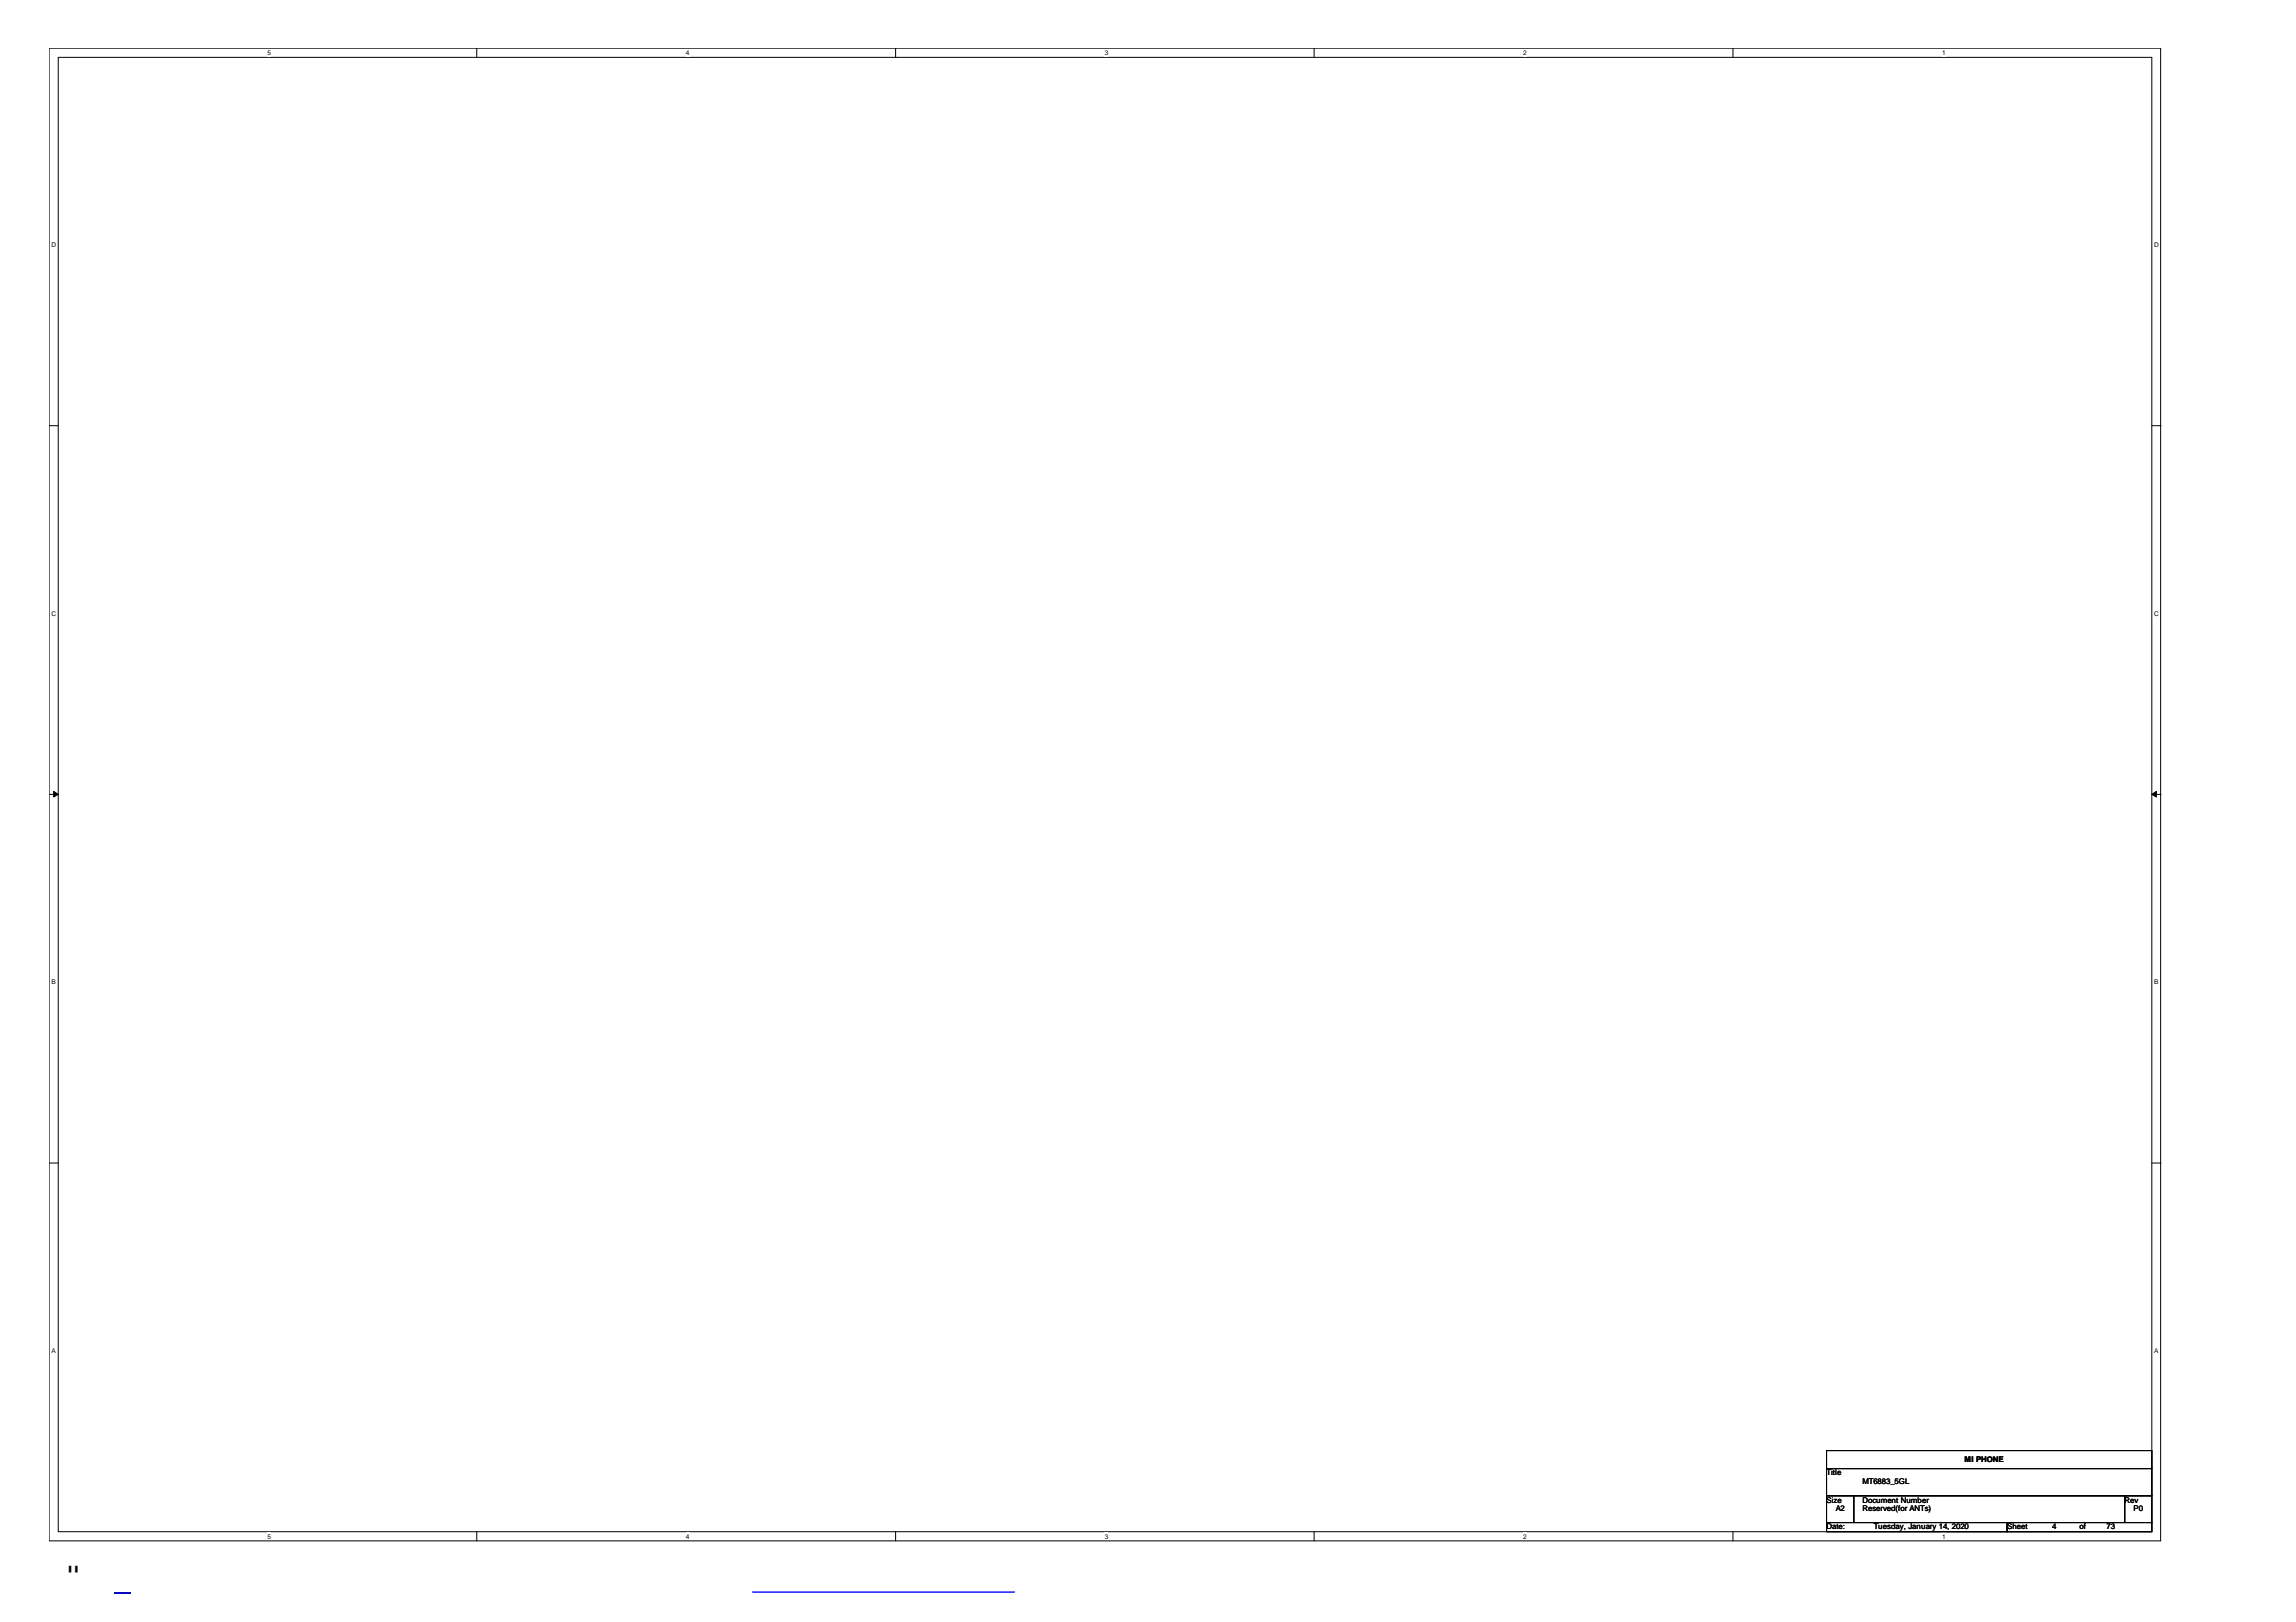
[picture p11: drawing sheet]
<svg xmlns="http://www.w3.org/2000/svg" width="297mm" height="210mm" viewBox="0 0 297 210" stroke-linecap="round" stroke-linejoin="round" font-family="sans-serif">
<defs><g id="words">
<text font-size="4.2" x="8.5" y="205.7">&quot;</text>
<g font-size="1">
<text x="236.3" y="190.9">Tittle</text>
<text x="236.3" y="190.9">Title</text>
<text x="237.4" y="190.9">le</text>
<text x="254.2" y="189.2">MI PHONE</text>
<text x="256.3" y="189.2">H</text>
<text x="236.3" y="194.5">Size</text>
<text x="236.3" y="197.9">Date:</text>
<text x="236.3" y="194.5">S</text>
<text x="236.3" y="197.9">Dat</text>
<text x="237.5" y="195.6">A2</text>
<text x="241" y="194.5">Documentt Number</text>
<text x="241" y="194.5">Document Number</text>
<text x="241" y="195.6">Reserved(fforr ANTs)</text>
<text x="241" y="195.6">Reserved(for ANTs)</text>
<text x="241" y="192.1">MT6883_5GL</text>
<text x="241" y="195.6">Re er</text>
<text x="242.4" y="192.1">6883_5</text>
<text x="242.4" y="197.9">Tuesday,, January 14, 2020</text>
<text x="242.4" y="197.9">Tuesday, January 14, 2020</text>
<text x="242.7" y="194.5">um</text>
<text x="244.1" y="197.9">sda</text>
<text x="247.7" y="195.6">NT</text>
<text x="248.7" y="194.5">er</text>
<text x="250.8" y="197.9">14, 2020</text>
<text x="259.7" y="197.9">Sheet</text>
<text x="259.7" y="197.9">S eet</text>
<text x="265.5" y="197.9">4</text>
<text x="269" y="197.9">of</text>
<text x="272.5" y="197.9">73</text>
<text x="274.9" y="194.5">Rev</text>
<text x="276" y="195.6">P0</text>
</g>
<g font-size=".8">
<text x="34.6" y="7.1">5</text>
<text x="88.7" y="7.1">4</text>
<text x="142.9" y="7.1">3</text>
<text x="197.1" y="7.1">2</text>
<text x="251.2" y="7.1">1</text>
<text x="6.6" y="32">D</text>
<text x="278.7" y="32">D</text>
<text x="6.6" y="79.7">C</text>
<text x="278.7" y="79.7">C</text>
<text x="6.6" y="127.4">B</text>
<text x="278.7" y="127.4">B</text>
<text x="6.6" y="175.1">A</text>
<text x="278.7" y="175.1">A</text>
<text x="34.6" y="199.1">5</text>
<text x="88.7" y="199.1">4</text>
<text x="142.9" y="199.1">3</text>
<text x="197.1" y="199.1">2</text>
<text x="251.2" y="199.1">1</text>
</g>
</g></defs>
<path d="M6.3 6.2h273.2v193.2h-273.2zM7.5 7.4h270.9v190.8h-270.9z" fill="none" stroke="#000" stroke-width=".13"/>
<g fill="#fff">
<path d="M34.6 6.3h.5v1h-.5z"/>
<path d="M34.6 198.3h.5v1h-.5z"/>
</g>
<path d="M61.7 6.2v1.2M61.7 198.2v1.2" fill="none" stroke="#000" stroke-width=".13"/>
<g fill="#fff">
<path d="M88.7 6.3h.5v1h-.5z"/>
<path d="M88.7 198.3h.5v1h-.5z"/>
</g>
<path d="M115.9 6.2v1.2M115.9 198.2v1.2" fill="none" stroke="#000" stroke-width=".13"/>
<g fill="#fff">
<path d="M142.9 6.3h.5v1h-.5z"/>
<path d="M142.9 198.3h.5v1h-.5z"/>
</g>
<path d="M170 6.2v1.2M170 198.2v1.2" fill="none" stroke="#000" stroke-width=".13"/>
<g fill="#fff">
<path d="M197.1 6.3h.4v1h-.4z"/>
<path d="M197.1 198.3h.4v1h-.4z"/>
</g>
<path d="M224.2 6.2v1.2M224.2 198.2v1.2" fill="none" stroke="#000" stroke-width=".13"/>
<g fill="#fff">
<path d="M251.2 6.3h.5v1h-.5z"/>
<path d="M6.6 31.2h.6v1h-.6z"/>
<path d="M251.2 198.3h.5v1h-.5z"/>
<path d="M278.7 31.2h.6v1h-.6z"/>
<path d="M6.6 78.9h.6v1h-.6z"/>
<path d="M278.7 78.9h.6v1h-.6z"/>
</g>
<path d="M6.3 55.1h1.2M278.4 55.1h1.2" fill="none" stroke="#000" stroke-width=".13"/>
<g fill="#fff">
<path d="M6.6 126.6h.6v1h-.6z"/>
<path d="M278.7 126.6h.5v1h-.5z"/>
</g>
<path d="M6.3 102.8h1.2M278.4 102.8h1.2" fill="none" stroke="#000" stroke-width=".13"/>
<g fill="#000" stroke="#000" stroke-width=".13">
<path d="M6.9 102.4l.6 .4-.6 .3z" fill-rule="evenodd"/>
<path d="M278.4 102.8l.6-.4v.7z" fill-rule="evenodd"/>
</g>
<g fill="#fff">
<path d="M6.6 174.3h.6v1h-.6z"/>
<path d="M278.7 174.3h.5v1h-.5z"/>
</g>
<path d="M6.3 150.5h1.2M278.4 150.5h1.2M236.3 187.7h42.1v2.3h-42.1zM236.3 190h42.1v3.6h-42.1zM236.3 193.6h3.5v3.4h-3.5zM236.3 197h23.4v1.2h-23.4zM239.8 193.6h35.1v3.4h-35.1zM259.7 197h18.7v1.2h-18.7zM274.9 193.6h3.5v3.4h-3.5z" fill="none" stroke="#000" stroke-width=".13"/>
<path d="M14.8 206.2h2.1" fill="none" stroke="#00f" stroke-width=".21"/>
<path d="M97.4 206h33.8" fill="none" stroke="#00f" stroke-width=".18"/>
<use href="#words"/>
</svg>
